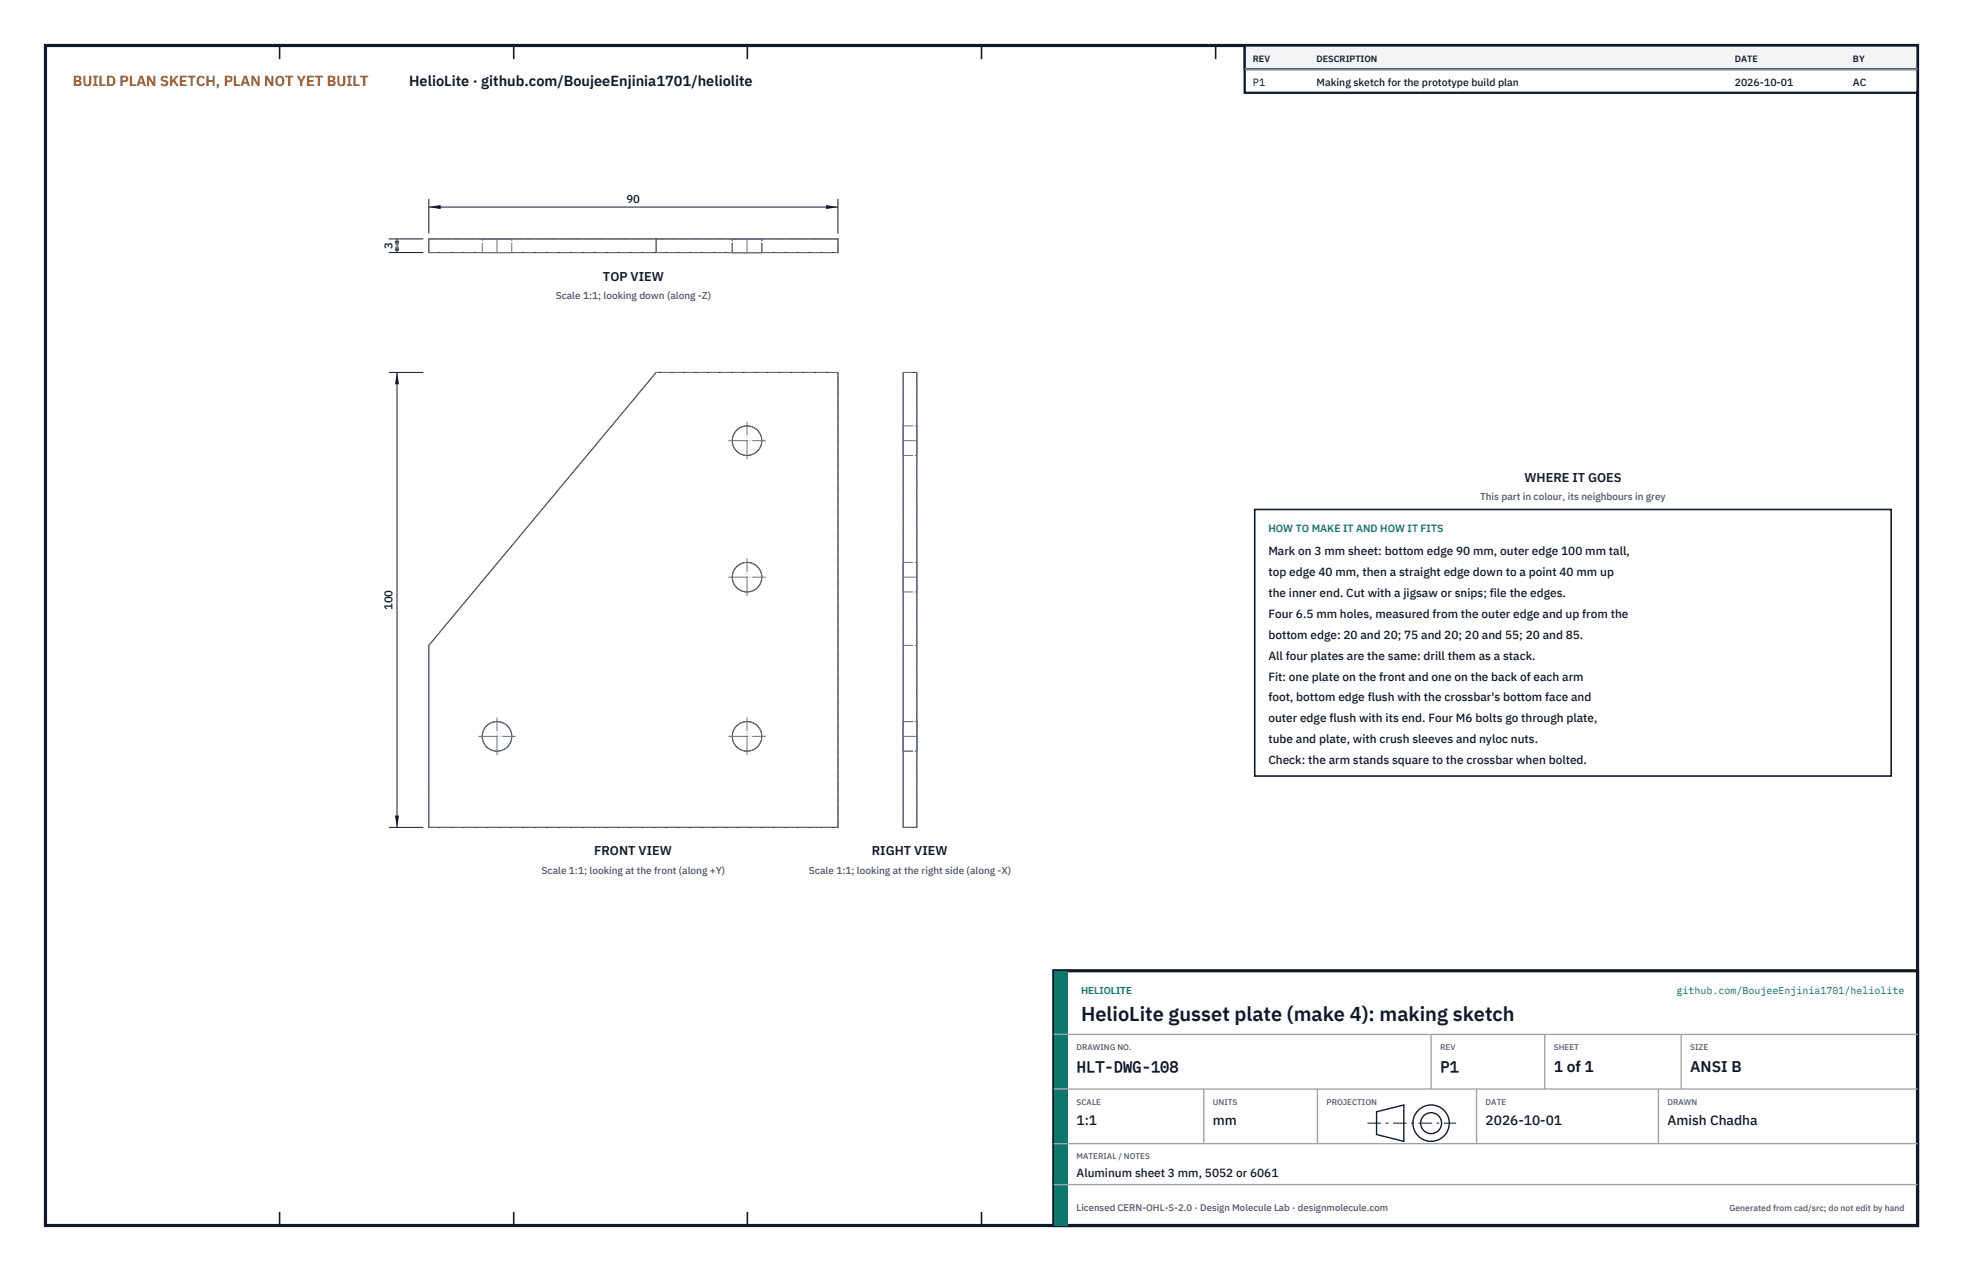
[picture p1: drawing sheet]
<svg xmlns="http://www.w3.org/2000/svg" width="432mm" height="279mm" viewBox="0 0 432 279" stroke-linecap="round" stroke-linejoin="round" font-family="sans-serif">
<defs><g id="words">
<text font-size="4.4" fill="#111827" x="237.8" y="224.4">HelioLite gusset plate (make 4): making sketch</text>
<g font-size="3.4" fill="#111827">
<text x="236.8" y="235.6">HLT-DWG-108</text>
<text x="316.8" y="235.6">P1</text>
<text x="341.8" y="235.6">1 of 1</text>
<text x="371.8" y="235.6">ANSI B</text>
</g>
<text font-size="3.2" fill="#b45309" x="16" y="19">BUILD PLAN SKETCH, PLAN NOT YET BUILT</text>
<text font-size="3.2" fill="#111827" x="90" y="19">HelioLite · github.com/BoujeeEnjinia1701/heliolite</text>
<g font-size="3" fill="#111827">
<text x="236.8" y="247.2">1:1</text>
<text x="266.8" y="247.2">mm</text>
<text x="326.8" y="247.2">2026-10-01</text>
<text x="366.8" y="247.2">Amish Chadha</text>
</g>
<g font-size="2.8" fill="#111827">
<text x="132.6" y="61.7">TOP VIEW</text>
<text x="335.3" y="106">WHERE IT GOES</text>
<text x="130.7" y="188">FRONT VIEW</text>
<text x="191.8" y="188">RIGHT VIEW</text>
</g>
<g font-size="2.6" fill="#111827">
<text x="279" y="122">Mark on 3 mm sheet: bottom edge 90 mm, outer edge 100 mm tall,</text>
<text x="279" y="126.6">top edge 40 mm, then a straight edge down to a point 40 mm up</text>
<text x="279" y="131.2">the inner end. Cut with a jigsaw or snips; file the edges.</text>
<text x="279" y="135.8">Four 6.5 mm holes, measured from the outer edge and up from the</text>
<text x="279" y="140.4">bottom edge: 20 and 20; 75 and 20; 20 and 55; 20 and 85.</text>
<text x="279" y="145">All four plates are the same: drill them as a stack.</text>
<text x="279" y="149.6">Fit: one plate on the front and one on the back of each arm</text>
<text x="279" y="154.2">foot, bottom edge flush with the crossbar's bottom face and</text>
<text x="279" y="158.8">outer edge flush with its end. Four M6 bolts go through plate,</text>
<text x="279" y="163.4">tube and plate, with crush sleeves and nyloc nuts.</text>
<text x="279" y="168">Check: the arm stands square to the crossbar when bolted.</text>
<text x="236.8" y="258.8">Aluminum sheet 3 mm, 5052 or 6061</text>
</g>
<g font-size="2.5" fill="#111827">
<text x="137.8" y="44.5">90</text>
<text x="86.3" y="54.7" transform="rotate(-90 86.3 54.7)">3</text>
<text x="86.3" y="134.1" transform="rotate(-90 86.3 134.1)">100</text>
</g>
<g font-size="2.3" fill="#111827">
<text x="275.6" y="18.8">P1</text>
<text x="289.6" y="18.8">Making sketch for the prototype build plan</text>
<text x="381.6" y="18.8">2026-10-01</text>
<text x="407.6" y="18.8">AC</text>
</g>
<text font-size="2.3" fill="#0f766e" x="279" y="117">HOW TO MAKE IT AND HOW IT FITS</text>
<g font-size="2.2" fill="#4b5563">
<text x="122.2" y="65.7">Scale 1:1; looking down (along -Z)</text>
<text x="325.6" y="110">This part in colour, its neighbours in grey</text>
<text x="119.1" y="192.1">Scale 1:1; looking at the front (along +Y)</text>
<text x="178" y="192.1">Scale 1:1; looking at the right side (along -X)</text>
</g>
<g font-size="2.2" fill="#0f766e">
<text x="237.8" y="218.4">HELIOLITE</text>
<text x="368.8" y="218.4">github.com/BoujeeEnjinia1701/heliolite</text>
</g>
<text font-size="2.1" fill="#4b5563" x="236.8" y="266.2">Licensed CERN-OHL-S-2.0 · Design Molecule Lab · designmolecule.com</text>
<g font-size="2" fill="#111827">
<text x="275.6" y="13.6">REV</text>
<text x="289.6" y="13.6">DESCRIPTION</text>
<text x="381.6" y="13.6">DATE</text>
<text x="407.6" y="13.6">BY</text>
</g>
<text font-size="1.9" fill="#4b5563" x="380.4" y="266.2">Generated from cad/src; do not edit by hand</text>
<g font-size="1.8" fill="#4b5563">
<text x="236.8" y="230.8">DRAWING NO.</text>
<text x="316.8" y="230.8">REV</text>
<text x="341.8" y="230.8">SHEET</text>
<text x="371.8" y="230.8">SIZE</text>
<text x="236.8" y="242.8">SCALE</text>
<text x="266.8" y="242.8">UNITS</text>
<text x="291.8" y="242.8">PROJECTION</text>
<text x="326.8" y="242.8">DATE</text>
<text x="366.8" y="242.8">DRAWN</text>
<text x="236.8" y="254.8">MATERIAL / NOTES</text>
</g>
</g></defs>
<path d="M10 10h411.8v259.4h-411.8z" fill="none" stroke="#111827" stroke-width=".7" stroke-linecap="butt"/>
<g fill="none" stroke="#111827" stroke-width=".35">
<path d="M61.5 10v3M113 10v3M164.4 10v3M215.9 10v3M267.4 10v3M318.9 10v3M370.3 10v3M61.5 266.4v3M113 266.4v3M164.4 266.4v3M215.9 266.4v3M267.4 266.4v3"/>
<path d="M318.9 266.4v3M370.3 266.4v3"/>
</g>
<g fill="none" stroke="#111727" stroke-width=".22">
<path d="M94.3 52.5h90v3h-90zM144.3 52.5v3M144.3 81.9h40v100h-90v-40zM198.7 81.9h3v100h-3z"/>
<circle cx="164.3" cy="96.9" r="3.3"/>
<circle cx="164.3" cy="126.9" r="3.3"/>
<circle cx="109.3" cy="161.9" r="3.3"/>
<circle cx="164.3" cy="161.9" r="3.3"/>
</g>
<g fill="none" stroke="#6a7180" stroke-width=".22" stroke-dasharray="2.1 .5">
<path d="M94.3 55.5v-3M94.3 55.5h90M94.3 52.5h90M106.1 55.5h3.2M106.1 52.5h3.2M106.1 55.5v-3M109.3 55.5h3.3M109.3 52.5h3.3M112.6 55.5h-6.5M112.6 52.5h-6.5M112.6 55.5v-3M161.1 55.5h3.2"/>
<path d="M161.1 52.5h3.2M161.1 55.5v-3M164.3 55.5h3.3M164.3 52.5h3.3M167.6 55.5h-6.5M167.6 52.5h-6.5M167.6 55.5v-3M184.3 55.5v-3M144.3 81.9l-50 60M184.3 81.9h-40M198.7 81.9v60M198.7 93.6v6.5"/>
<path d="M198.7 81.9h3M198.7 93.6h3M201.7 81.9v60M201.7 93.6v6.5M198.7 100.1v-6.5M198.7 100.1h3M201.7 100.1v-6.5M198.7 123.6v6.5M198.7 130.1v-6.5M198.7 123.6h3M198.7 130.1h3M201.7 123.6v6.5"/>
<path d="M201.7 130.1v-6.5M94.3 141.9v40M198.7 141.9h3M198.7 141.9v40M198.7 158.6v6.5M198.7 158.6h3M201.7 141.9v40M201.7 158.6v6.5M198.7 165.1v-6.5M198.7 165.1h3M201.7 165.1v-6.5M94.3 181.9h90"/>
<path d="M184.3 181.9v-100M198.7 181.9h3"/>
<circle cx="164.3" cy="96.9" r="3.3"/>
<circle cx="164.3" cy="126.9" r="3.3"/>
<circle cx="109.3" cy="161.9" r="3.3"/>
<circle cx="164.3" cy="161.9" r="3.3"/>
</g>
<g fill="none" stroke="#6a7180" stroke-width=".22" stroke-dasharray="4.2 .5 0 .5">
<path d="M109.3 55.5v-3M164.3 55.5v-3M160.3 96.9h8.1M198.7 96.9h3M164.3 100.9v-8.1M160.3 126.9h8.1M164.3 130.9v-8.1M198.7 126.9h3M105.3 161.9h8.1M109.3 165.9v-8.1M160.3 161.9h8.1M164.3 165.9v-8.1"/>
<path d="M198.7 161.9h3"/>
</g>
<path d="M94.3 43.7v7.6M94.3 45.5h90M184.3 43.7v7.6" fill="none" stroke="#111827" stroke-width=".22"/>
<path d="M94.3 45.5l2.6-.4v.9zM181.7 45.1v.9l2.6-.5z" fill="#111827"/>
<path d="M85.5 52.5h7.6M85.5 55.5h7.6M87.3 52.5v3" fill="none" stroke="#111827" stroke-width=".22"/>
<path d="M87.3 52.5l-.4 2.6h.9zM86.9 52.9h.9l-.5 2.6z" fill="#111827"/>
<path d="M85.5 81.9h7.6M87.3 81.9v100M85.5 181.9h7.6" fill="none" stroke="#111827" stroke-width=".22"/>
<path d="M87.3 81.9l-.4 2.6h.9zM86.9 179.3h.9l-.5 2.6z" fill="#111827"/>
<path d="M276 112h140v58.6h-140z" fill="#fff" stroke="#111827" stroke-width=".35"/>
<path d="M273.8 10h148v10.4h-148z" fill="#fff" stroke="#111827" stroke-width=".5"/>
<path d="M273.8 10h148v5.2h-148z" fill="#f3f4f6" stroke="#111827" stroke-width=".5"/>
<path d="M273.8 15.2h148" fill="none" stroke="#9ca3af" stroke-width=".3"/>
<path d="M231.8 213.4h190v56h-190z" fill="#fff" stroke="#111827" stroke-width=".7" stroke-linecap="butt"/>
<path d="M231.8 213.4h3v56h-3z" fill="#0f766e"/>
<path d="M231.8 227.4h190M231.8 239.4h190M264.8 239.4v12M289.8 239.4v12M314.8 227.4v12M324.8 239.4v12M339.8 227.4v12M364.8 239.4v12M369.8 227.4v12M231.8 251.4h190M231.8 260.4h190" fill="none" stroke="#9ca3af" stroke-width=".3"/>
<g fill="none" stroke="#111827" stroke-width=".3">
<path d="M302.8 244.4l6-1.5v8l-6-1.5z"/>
<circle cx="314.8" cy="246.9" r="4"/>
<circle cx="314.8" cy="246.9" r="2.3"/>
</g>
<path d="M300.8 246.9h19.5" fill="none" stroke="#111827" stroke-width=".22" stroke-dasharray="3 1 .6 1" stroke-linecap="butt"/>
<use href="#words"/>
</svg>
